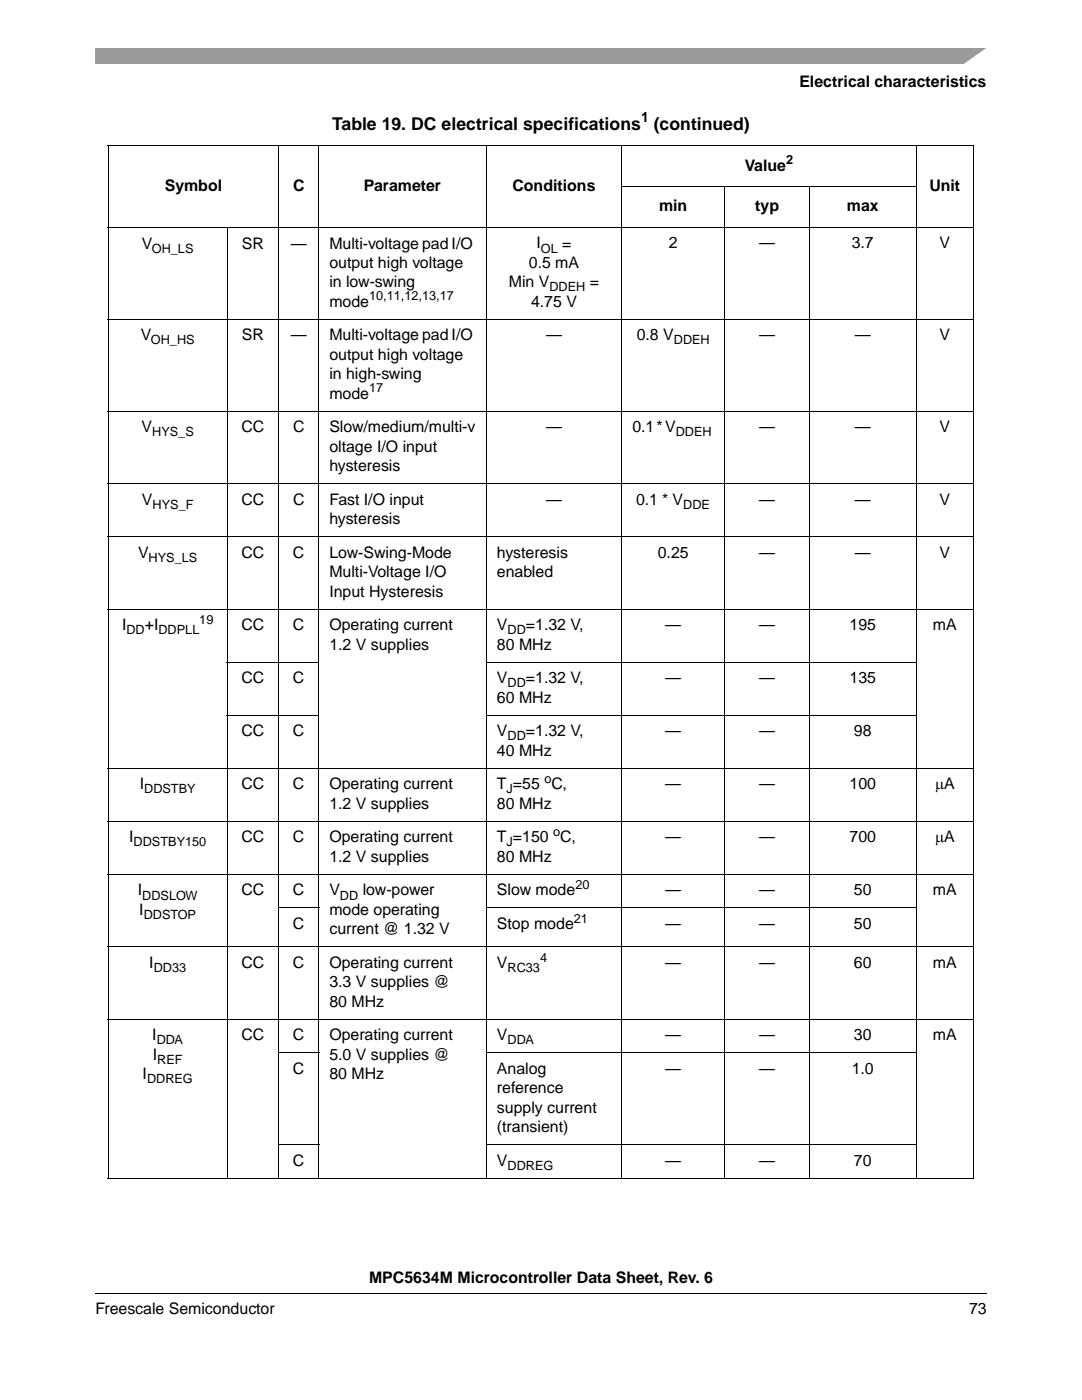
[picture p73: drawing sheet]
<svg xmlns="http://www.w3.org/2000/svg" width="216mm" height="279mm" viewBox="0 0 216 279" stroke-linecap="round" stroke-linejoin="round" font-family="sans-serif">
<defs><g id="words">
<g font-size="3.5">
<text x="66.3" y="25.8">Table 19. DC electrical specifications</text>
<text x="130.5" y="25.8">(continued)</text>
</g>
<g font-size="3.2">
<text x="159.5" y="17.4">Electrical characteristics</text>
<text x="148.6" y="34.1">Value</text>
<text x="32.9" y="38.1">Symbol</text>
<text x="58.5" y="38.1">C</text>
<text x="72.6" y="38.1">Parameter</text>
<text x="102.3" y="38.1">Conditions</text>
<text x="185.5" y="38.1">Unit</text>
<text x="131.5" y="42.2">min</text>
<text x="150.7" y="42.2">typ</text>
<text x="169" y="42.2">max</text>
<text x="28.3" y="49.6">V</text>
<text x="48.3" y="49.6">SR</text>
<text x="58" y="49.6">—</text>
<text x="65.7" y="49.6">Multi-voltage pad I/O</text>
<text x="65.7" y="53.5">output high voltage</text>
<text x="105.5" y="53.5">0.5 mA</text>
<text x="107" y="49.6">I</text>
<text x="112.2" y="49.6">=</text>
<text x="133.5" y="49.6">2</text>
<text x="151.5" y="49.6">—</text>
<text x="169.9" y="49.6">3.7</text>
<text x="187.5" y="49.6">V</text>
<text x="65.7" y="57.4">in low-swing</text>
<text x="101.5" y="57.4">Min V</text>
<text x="117.7" y="57.4">=</text>
<text x="65.7" y="61.2">mode</text>
<text x="106" y="61.2">4.75 V</text>
<text x="28.1" y="67.9">V</text>
<text x="48.3" y="67.9">SR</text>
<text x="58" y="67.9">—</text>
<text x="65.7" y="67.9">Multi-voltage pad I/O</text>
<text x="65.7" y="71.8">output high voltage</text>
<text x="109" y="67.9">—</text>
<text x="127" y="67.9">0.8 V</text>
<text x="151.5" y="67.9">—</text>
<text x="170.6" y="67.9">—</text>
<text x="187.5" y="67.9">V</text>
<text x="65.7" y="75.7">in high-swing</text>
<text x="65.7" y="79.6">mode</text>
<text x="28.3" y="86.3">V</text>
<text x="48.2" y="86.3">CC</text>
<text x="58.5" y="86.3">C</text>
<text x="65.7" y="86.3">Slow/medium/multi-v</text>
<text x="109" y="86.3">—</text>
<text x="126.2" y="86.3">0.1 * V</text>
<text x="151.5" y="86.3">—</text>
<text x="170.6" y="86.3">—</text>
<text x="187.5" y="86.3">V</text>
<text x="65.7" y="90.2">oltage I/O input</text>
<text x="65.7" y="94">hysteresis</text>
<text x="28.3" y="100.8">V</text>
<text x="48.2" y="100.8">CC</text>
<text x="58.5" y="100.8">C</text>
<text x="65.7" y="100.8">Fast I/O input</text>
<text x="109" y="100.8">—</text>
<text x="126.9" y="100.8">0.1 * V</text>
<text x="151.5" y="100.8">—</text>
<text x="170.6" y="100.8">—</text>
<text x="187.5" y="100.8">V</text>
<text x="65.7" y="104.6">hysteresis</text>
<text x="27.5" y="111.3">V</text>
<text x="48.2" y="111.3">CC</text>
<text x="58.5" y="111.3">C</text>
<text x="65.7" y="111.3">Low-Swing-Mode</text>
<text x="99.2" y="111.3">hysteresis</text>
<text x="131.3" y="111.3">0.25</text>
<text x="151.5" y="111.3">—</text>
<text x="170.6" y="111.3">—</text>
<text x="187.5" y="111.3">V</text>
<text x="65.7" y="115.2">Multi-Voltage I/O</text>
<text x="65.7" y="119.1">Input Hysteresis</text>
<text x="99.2" y="115.2">enabled</text>
<text x="24.3" y="125.8">I</text>
<text x="28.9" y="125.8">+I</text>
<text x="48.2" y="125.8">CC</text>
<text x="58.5" y="125.8">C</text>
<text x="65.7" y="125.8">Operating current</text>
<text x="99.2" y="125.8">V</text>
<text x="104.9" y="125.8">=1.32 V,</text>
<text x="132.8" y="125.8">—</text>
<text x="151.5" y="125.8">—</text>
<text x="169.5" y="125.8">195</text>
<text x="186.2" y="125.8">mA</text>
<text x="65.7" y="129.7">1.2 V supplies</text>
<text x="99.2" y="129.7">80 MHz</text>
<text x="48.2" y="136.4">CC</text>
<text x="58.5" y="136.4">C</text>
<text x="99.2" y="136.4">V</text>
<text x="104.9" y="136.4">=1.32 V,</text>
<text x="132.8" y="136.4">—</text>
<text x="151.5" y="136.4">—</text>
<text x="169.5" y="136.4">135</text>
<text x="99.2" y="140.3">60 MHz</text>
<text x="48.2" y="147">CC</text>
<text x="58.5" y="147">C</text>
<text x="99.2" y="147">V</text>
<text x="104.9" y="147">=1.32 V,</text>
<text x="132.8" y="147">—</text>
<text x="151.5" y="147">—</text>
<text x="170.4" y="147">98</text>
<text x="99.2" y="150.9">40 MHz</text>
<text x="27.9" y="157.5">I</text>
<text x="48.2" y="157.5">CC</text>
<text x="58.5" y="157.5">C</text>
<text x="65.7" y="161.4">1.2 V supplies</text>
<text x="65.7" y="157.5">Operating current</text>
<text x="99.2" y="161.4">80 MHz</text>
<text x="99.2" y="157.5">T =55</text>
<text x="110" y="157.5">C,</text>
<text x="132.8" y="157.5">—</text>
<text x="151.5" y="157.5">—</text>
<text x="169.5" y="157.5">100</text>
<text x="186.6" y="157.5">μA</text>
<text x="25.8" y="168.1">I</text>
<text x="48.2" y="168.1">CC</text>
<text x="58.5" y="168.1">C</text>
<text x="65.7" y="172">1.2 V supplies</text>
<text x="65.7" y="168.1">Operating current</text>
<text x="99.2" y="168.1">T =150</text>
<text x="99.2" y="172">80 MHz</text>
<text x="111.8" y="168.1">C,</text>
<text x="132.8" y="168.1">—</text>
<text x="151.5" y="168.1">—</text>
<text x="169.5" y="168.1">700</text>
<text x="186.6" y="168.1">μA</text>
<text x="27.5" y="178.7">I</text>
<text x="48.2" y="178.7">CC</text>
<text x="58.5" y="178.7">C</text>
<text x="65.7" y="178.7">V</text>
<text x="72.4" y="178.7">low-power</text>
<text x="99.2" y="178.7">Slow mode</text>
<text x="132.8" y="178.7">—</text>
<text x="151.5" y="178.7">—</text>
<text x="170.4" y="178.7">50</text>
<text x="186.2" y="178.7">mA</text>
<text x="27.8" y="182.6">I</text>
<text x="58.5" y="185.4">C</text>
<text x="65.7" y="182.6">mode operating</text>
<text x="99.2" y="185.4">Stop mode</text>
<text x="132.8" y="185.4">—</text>
<text x="151.5" y="185.4">—</text>
<text x="170.4" y="185.4">50</text>
<text x="65.7" y="186.5">current @ 1.32 V</text>
<text x="29.8" y="193.2">I</text>
<text x="48.2" y="193.2">CC</text>
<text x="58.5" y="193.2">C</text>
<text x="65.7" y="197.1">3.3 V supplies @</text>
<text x="65.7" y="193.2">Operating current</text>
<text x="99.2" y="193.2">V</text>
<text x="132.8" y="193.2">—</text>
<text x="151.5" y="193.2">—</text>
<text x="170.4" y="193.2">60</text>
<text x="186.2" y="193.2">mA</text>
<text x="65.7" y="200.9">80 MHz</text>
<text x="30.4" y="207.6">I</text>
<text x="48.2" y="207.6">CC</text>
<text x="58.5" y="207.6">C</text>
<text x="65.7" y="207.6">Operating current</text>
<text x="99.2" y="207.6">V</text>
<text x="132.8" y="207.6">—</text>
<text x="151.5" y="207.6">—</text>
<text x="170.4" y="207.6">30</text>
<text x="186.2" y="207.6">mA</text>
<text x="28.4" y="215.4">I</text>
<text x="30.5" y="211.5">I</text>
<text x="58.5" y="214.4">C</text>
<text x="65.7" y="211.5">5.0 V supplies @</text>
<text x="65.7" y="215.4">80 MHz</text>
<text x="99.2" y="214.4">Analog</text>
<text x="132.8" y="214.4">—</text>
<text x="151.5" y="214.4">—</text>
<text x="169.9" y="214.4">1.0</text>
<text x="99.2" y="218.2">reference</text>
<text x="99.2" y="222.1">supply current</text>
<text x="99.2" y="226">(transient)</text>
<text x="58.5" y="232.7">C</text>
<text x="99.2" y="232.7">V</text>
<text x="132.8" y="232.7">—</text>
<text x="151.5" y="232.7">—</text>
<text x="170.4" y="232.7">70</text>
<text x="73.6" y="256.1">MPC5634M Microcontroller Data Sheet, Rev. 6</text>
<text x="19" y="262.3">Freescale Semiconductor</text>
<text x="193.4" y="262.3">73</text>
</g>
<text font-size="2.8" x="127.9" y="24.4">1</text>
<g font-size="2.5">
<text x="156.8" y="32.8">2</text>
<text x="30.3" y="50.4">OH_LS</text>
<text x="107.9" y="50.4">OL</text>
<text x="73.7" y="60">10,11,12,13,17</text>
<text x="109.6" y="58.1">DDEH</text>
<text x="30.1" y="68.7">OH_HS</text>
<text x="134.5" y="68.7">DDEH</text>
<text x="73.7" y="78.3">17</text>
<text x="30.4" y="87.1">HYS_S</text>
<text x="134.8" y="87.1">DDEH</text>
<text x="30.4" y="101.5">HYS_F</text>
<text x="136.3" y="101.5">DDE</text>
<text x="29.7" y="112.1">HYS_LS</text>
<text x="39.8" y="124.5">19</text>
<text x="25.2" y="126.6">DD</text>
<text x="31.6" y="126.6">DDPLL</text>
<text x="101.3" y="126.6">DD</text>
<text x="101.3" y="137.2">DD</text>
<text x="101.3" y="147.8">DD</text>
<text x="28.8" y="158.3">DDSTBY</text>
<text x="101.1" y="158.3">J</text>
<text x="108.6" y="156.3">o</text>
<text x="110.4" y="166.9">o</text>
<text x="26.6" y="168.9">DDSTBY150</text>
<text x="101.1" y="168.9">J</text>
<text x="28.4" y="179.5">DDSLOW</text>
<text x="67.8" y="179.5">DD</text>
<text x="114.8" y="177.4">20</text>
<text x="28.7" y="183.4">DDSTOP</text>
<text x="114.5" y="184.1">21</text>
<text x="107.8" y="191.9">4</text>
<text x="30.7" y="194">DD33</text>
<text x="101.3" y="194">RC33</text>
<text x="31.3" y="208.4">DDA</text>
<text x="101.3" y="208.4">DDA</text>
<text x="31.4" y="212.3">REF</text>
<text x="29.3" y="216.2">DDREG</text>
<text x="101.3" y="233.5">DDREG</text>
</g>
</g></defs>
<path d="M19 258v.2z" fill="#000"/>
<path d="M19 258.1h177.8" fill="none" stroke="#000" stroke-width=".2"/>
<path d="M19 9.5h177.8v3.2h-177.8z" fill="#9a9a9a"/>
<path d="M192 13l5.3-3.8h1.5v3.8z" fill="#fff"/>
<g fill="none" stroke="#000" stroke-width=".2">
<path d="M21.5 29.1h172.9M21.6 29.2v205.9M55.6 29v206.2M63.6 29v206.2M97 29v206.2M124 37.3h58.9M124.1 29v206.2M144.6 37.2v198M161.5 37.2v198M182.8 29v206.2M194.3 29.2v205.9M21.5 45.4h172.9"/>
<path d="M45.3 45.3v189.9M21.5 63.7h172.9M21.5 82.1h172.9M21.5 96.5h172.9M21.5 107.1h172.9M21.5 121.6h172.9M45.2 132.1h18.5M97 132.1h85.9M21.5 153.3h172.9M45.2 142.7h18.5M97 142.7h85.9M21.5 163.9h172.9"/>
<path d="M21.5 174.5h172.9M21.5 189h172.9M55.5 181.2h8.2M97 181.2h85.9M21.5 203.4h172.9M55.5 210.1h8.2M97 210.1h85.9M21.5 235.2h172.9M55.5 228.5h8.2M97 228.5h85.9"/>
</g>
<use href="#words"/>
</svg>
